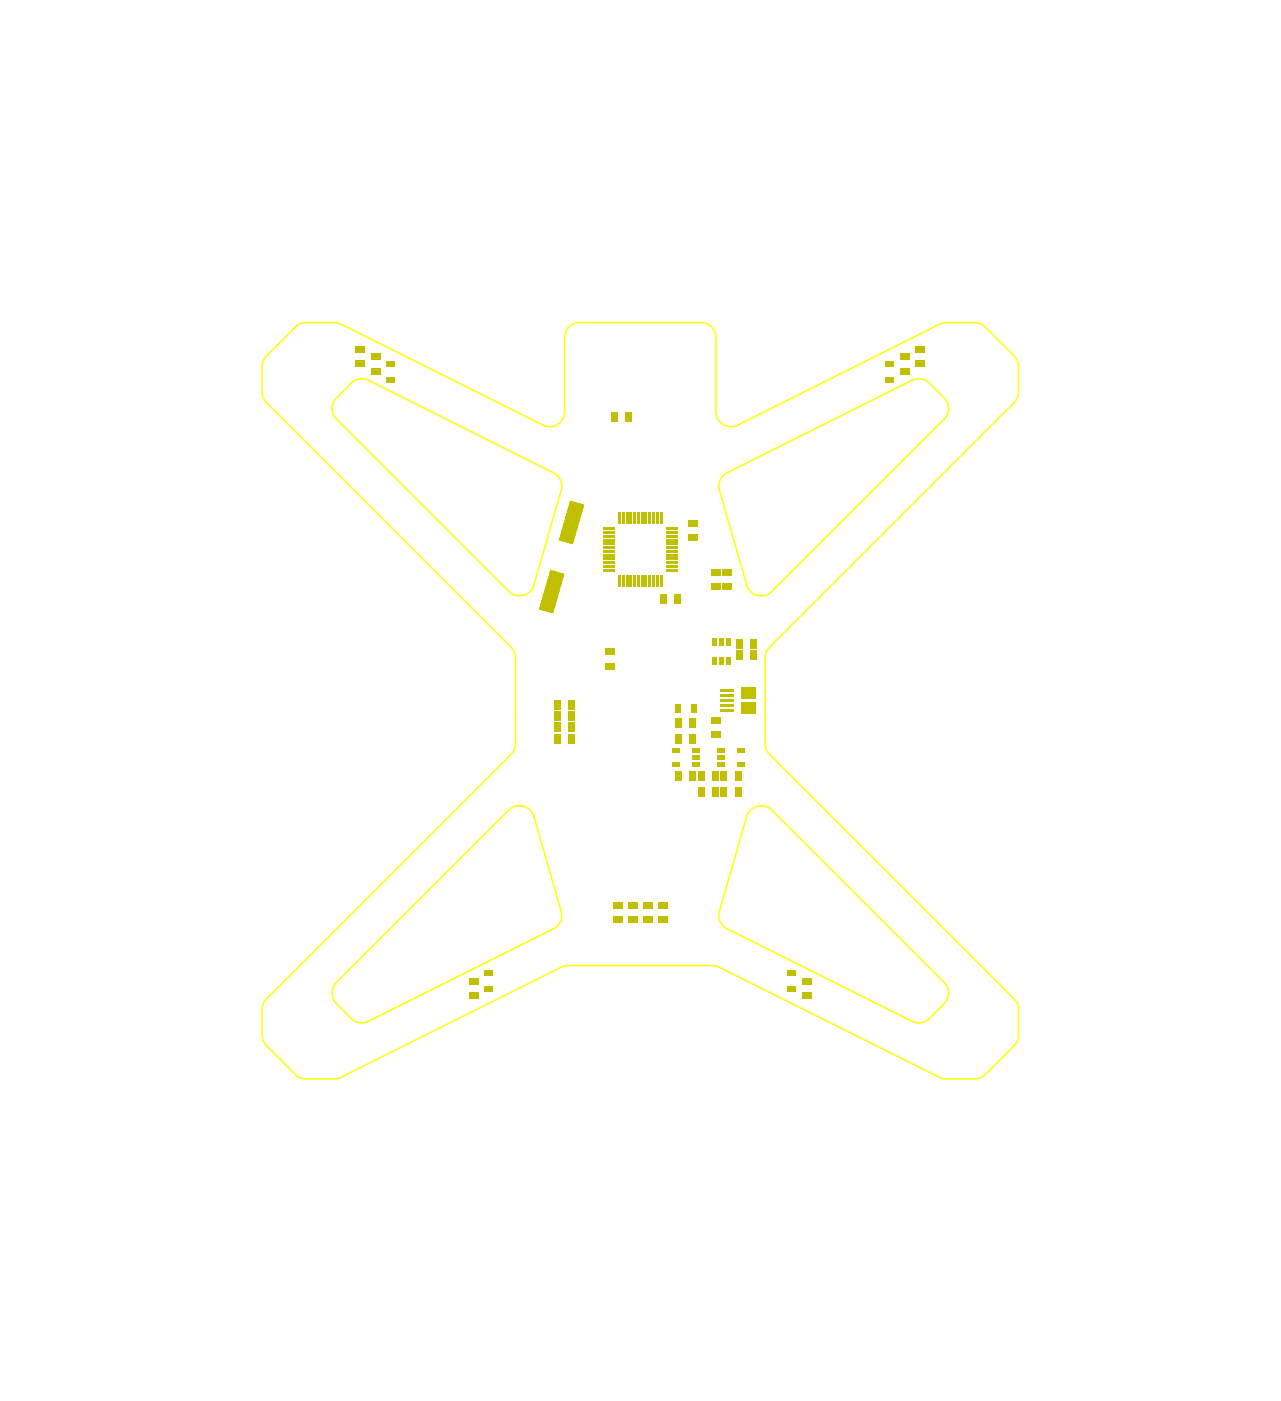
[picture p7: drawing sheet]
<svg xmlns="http://www.w3.org/2000/svg" width="169mm" height="185mm" viewBox="0 0 169 185" stroke-linecap="round" stroke-linejoin="round" font-family="sans-serif">
<g fill="#c0c000">
<path d="M79.7 69.7h1.5v.3h-1.5z"/>
<path d="M79.7 70.2h1.5v.3h-1.5z"/>
<path d="M79.7 70.7h1.5v.3h-1.5z"/>
<path d="M79.7 71.2h1.5v.3h-1.5z"/>
<path d="M79.7 71.7h1.5v.3h-1.5z"/>
<path d="M79.7 72.2h1.5v.3h-1.5z"/>
<path d="M79.7 72.7h1.5v.3h-1.5z"/>
<path d="M79.7 73.2h1.5v.3h-1.5z"/>
<path d="M79.7 73.7h1.5v.3h-1.5z"/>
<path d="M79.7 74.2h1.5v.3h-1.5z"/>
<path d="M79.7 74.7h1.5v.3h-1.5z"/>
<path d="M79.7 75.2h1.5v.3h-1.5z"/>
<path d="M81.7 76.1h.3v1.5h-.3z"/>
<path d="M82.2 76.1h.3v1.5h-.3z"/>
<path d="M82.7 76.1h.3v1.5h-.3z"/>
<path d="M83.2 76.1h.3v1.5h-.3z"/>
<path d="M83.7 76.1h.3v1.5h-.3z"/>
<path d="M84.2 76.1h.3v1.5h-.3z"/>
<path d="M84.7 76.1h.3v1.5h-.3z"/>
<path d="M85.2 76.1h.3v1.5h-.3z"/>
<path d="M85.7 76.1h.3v1.5h-.3z"/>
<path d="M86.2 76.1h.3v1.5h-.3z"/>
<path d="M86.7 76.1h.3v1.5h-.3z"/>
<path d="M87.2 76.1h.3v1.5h-.3z"/>
<path d="M88.1 75.2h1.5v.3h-1.5z"/>
<path d="M88.1 74.7h1.5v.3h-1.5z"/>
<path d="M88.1 74.2h1.5v.3h-1.5z"/>
<path d="M88.1 73.7h1.5v.3h-1.5z"/>
<path d="M88.1 73.2h1.5v.3h-1.5z"/>
<path d="M88.1 72.7h1.5v.3h-1.5z"/>
<path d="M88.1 72.2h1.5v.3h-1.5z"/>
<path d="M88.1 71.7h1.5v.3h-1.5z"/>
<path d="M88.1 71.2h1.5v.3h-1.5z"/>
<path d="M88.1 70.7h1.5v.3h-1.5z"/>
<path d="M88.1 70.2h1.5v.3h-1.5z"/>
<path d="M88.1 69.7h1.5v.3h-1.5z"/>
<path d="M87.2 67.7h.3v1.5h-.3z"/>
<path d="M86.7 67.7h.3v1.5h-.3z"/>
<path d="M86.2 67.7h.3v1.5h-.3z"/>
<path d="M85.7 67.7h.3v1.5h-.3z"/>
<path d="M85.2 67.7h.3v1.5h-.3z"/>
<path d="M84.7 67.7h.3v1.5h-.3z"/>
<path d="M84.2 67.7h.3v1.5h-.3z"/>
<path d="M83.7 67.7h.3v1.5h-.3z"/>
<path d="M83.2 67.7h.3v1.5h-.3z"/>
<path d="M82.7 67.7h.3v1.5h-.3z"/>
<path d="M82.2 67.7h.3v1.5h-.3z"/>
<path d="M81.7 67.7h.3v1.5h-.3z"/>
<path d="M95.5 75.2h1.3v.9h-1.3z"/>
<path d="M95.5 77.1h1.3v.9h-1.3z"/>
<path d="M94 75.2h1.3v.9h-1.3z"/>
<path d="M94 77.1h1.3v.9h-1.3z"/>
<path d="M94.1 86.9h.7v1h-.7z"/>
<path d="M95.1 86.9h.6v1h-.6z"/>
<path d="M96 86.9h.7v1h-.7z"/>
<path d="M96 84.3h.7v1h-.7z"/>
<path d="M95.1 84.3h.6v1h-.6z"/>
<path d="M94.1 84.3h.7v1h-.7z"/>
<path d="M89.1 78.5h.9v1.3h-.9z"/>
<path d="M87.2 78.5h.9v1.3h-.9z"/>
<path d="M95.2 93.7h1.8v.4h-1.8z"/>
<path d="M95.2 93.1h1.8v.4h-1.8z"/>
<path d="M95.2 92.4h1.8v.4h-1.8z"/>
<path d="M95.2 91.8h1.8v.4h-1.8z"/>
<path d="M95.2 91.1h1.8v.4h-1.8z"/>
<path d="M98 92.9h1.9v1.5h-1.9z"/>
<path d="M98 90.9h1.9v1.5h-1.9z"/>
<path d="M99.1 84.5h.9v1.3h-.9z"/>
<path d="M97.2 84.5h.9v1.3h-.9z"/>
<path d="M99.1 86h.9v1.3h-.9z"/>
<path d="M97.2 86h.9v1.3h-.9z"/>
<path d="M94.8 98.9h1v.6h-1z"/>
<path d="M94.8 99.8h1v.7h-1z"/>
<path d="M94.8 100.8h1v.6h-1z"/>
<path d="M97.4 100.8h1v.6h-1z"/>
<path d="M97.4 98.9h1v.6h-1z"/>
<path d="M91.4 100.8h1v.6h-1z"/>
<path d="M91.4 99.8h1v.7h-1z"/>
<path d="M91.4 98.9h1v.6h-1z"/>
<path d="M88.8 98.9h1v.6h-1z"/>
<path d="M88.8 100.8h1v.6h-1z"/>
<path d="M94 94.7h1.3v.9h-1.3z"/>
<path d="M94 96.6h1.3v.9h-1.3z"/>
<path d="M91.1 97h.9v1.3h-.9z"/>
<path d="M89.2 97h.9v1.3h-.9z"/>
<path d="M89.2 102h.9v1.3h-.9z"/>
<path d="M91.1 102h.9v1.3h-.9z"/>
<path d="M97.1 104h.9v1.3h-.9z"/>
<path d="M95.2 104h.9v1.3h-.9z"/>
<path d="M94.1 104h.9v1.3h-.9z"/>
<path d="M92.2 104h.9v1.3h-.9z"/>
<path d="M80.7 54.5h.9v1.3h-.9z"/>
<path d="M82.6 54.5h.9v1.3h-.9z"/>
<path d="M89.2 93.1h.7v1.1h-.7z"/>
<path d="M91.3 93.1h.8v1.1h-.8z"/>
<path d="M91 68.7h1.3v.9h-1.3z"/>
<path d="M91 70.6h1.3v.9h-1.3z"/>
<path d="M91.1 95h.9v1.3h-.9z"/>
<path d="M89.2 95h.9v1.3h-.9z"/>
<path d="M97.1 102h.9v1.3h-.9z"/>
<path d="M95.2 102h.9v1.3h-.9z"/>
<path d="M80 85.7h1.3v.9h-1.3z"/>
<path d="M80 87.6h1.3v.9h-1.3z"/>
<path d="M73.2 94h.9v1.3h-.9z"/>
<path d="M75.1 94h.9v1.3h-.9z"/>
<path d="M73.2 97h.9v1.3h-.9z"/>
<path d="M75.1 97h.9v1.3h-.9z"/>
<path d="M83 121.1h1.3v.9h-1.3z"/>
<path d="M83 119.2h1.3v.9h-1.3z"/>
<path d="M81 119.2h1.3v.9h-1.3z"/>
<path d="M81 121.1h1.3v.9h-1.3z"/>
<path d="M92.2 102h.9v1.3h-.9z"/>
<path d="M94.1 102h.9v1.3h-.9z"/>
<path d="M87 119.2h1.3v.9h-1.3z"/>
<path d="M87 121.1h1.3v.9h-1.3z"/>
<path d="M85 121.1h1.3v.9h-1.3z"/>
<path d="M85 119.2h1.3v.9h-1.3z"/>
<path d="M75.1 92.5h.9v1.3h-.9z"/>
<path d="M73.2 92.5h.9v1.3h-.9z"/>
<path d="M75.1 95.5h.9v1.3h-.9z"/>
<path d="M73.2 95.5h.9v1.3h-.9z"/>
<path d="M47 45.7h1.3v.9h-1.3z"/>
<path d="M47 47.6h1.3v.9h-1.3z"/>
<path d="M49 46.7h1.3v.9h-1.3z"/>
<path d="M49 48.6h1.3v.9h-1.3z"/>
<path d="M51.1 47.7h1.1v.7h-1.1z"/>
<path d="M51.1 49.8h1.1v.8h-1.1z"/>
<path d="M121 45.7h1.3v.9h-1.3z"/>
<path d="M121 47.6h1.3v.9h-1.3z"/>
<path d="M117.1 47.7h1.1v.7h-1.1z"/>
<path d="M117.1 49.8h1.1v.8h-1.1z"/>
<path d="M119 46.7h1.3v.9h-1.3z"/>
<path d="M119 48.6h1.3v.9h-1.3z"/>
<path d="M104.1 128.2h1.1v.7h-1.1z"/>
<path d="M104.1 130.3h1.1v.8h-1.1z"/>
<path d="M106 131.1h1.3v.9h-1.3z"/>
<path d="M106 129.2h1.3v.9h-1.3z"/>
<path d="M64.1 128.2h1.1v.7h-1.1z"/>
<path d="M64.1 130.3h1.1v.8h-1.1z"/>
<path d="M62 131.1h1.3v.9h-1.3z"/>
<path d="M62 129.2h1.3v.9h-1.3z"/>
</g>
<g fill="#c0c000">
<path d="M72.7 75.3l1.9 .5-1.5 5.3-1.9-.5z" fill-rule="evenodd"/>
<path d="M75.3 66.1l2 .6-1.6 5.3-1.9-.6z" fill-rule="evenodd"/>
</g>
<path d="M44.5 52.6l1.9-2a2 2 0 0 1 2.3-.3l24.4 12.2a1.98 1.98 0 0 1 1.1 2.3l-3.6 12.5a2 2 0 0 1-3.4 .9l-22.7-22.8a1.99 1.99 0 0 1 0-2.8zM97.5 56.2l26.7-13.4 .9-.2h3.7a1.96 1.96 0 0 1 1.4 .6l3.8 3.8a1.96 1.96 0 0 1 .6 1.5v3.3a1.96 1.96 0 0 1-.6 1.4l-32.3 32.3a1.96 1.96 0 0 0-.6 1.5v11.3a1.96 1.96 0 0 0 .6 1.4l32.3 32.3a1.96 1.96 0 0 1 .6 1.5v3.3a1.96 1.96 0 0 1-.6 1.4l-3.8 3.8a1.96 1.96 0 0 1-1.4 .6h-3.7l-.9-.2-29.1-14.6-.9-.2h-19.1l-.6 .1-29.4 14.7-.9 .2h-3.7a1.96 1.96 0 0 1-1.5-.6l-3.8-3.8a1.96 1.96 0 0 1-.6-1.4v-3.3a1.96 1.96 0 0 1 .6-1.5l32.3-32.3a1.96 1.96 0 0 0 .6-1.4v-11.3a1.96 1.96 0 0 0-.6-1.5l-32.3-32.3a1.96 1.96 0 0 1-.6-1.4v-3.3a1.96 1.96 0 0 1 .6-1.5l3.8-3.8a1.96 1.96 0 0 1 1.5-.6h3.7l.9 .2 26.6 13.4a1.99 1.99 0 0 0 2.9-1.8v-9.8a1.98 1.98 0 0 1 2-2h16a1.98 1.98 0 0 1 2 2v9.8a1.99 1.99 0 0 0 2.9 1.8M95.4 63l.7-.5 24.4-12.2a2.01 2.01 0 0 1 2.3 .3l2 2a1.99 1.99 0 0 1 0 2.8l-22.8 22.8a2 2 0 0 1-3.3-.9l-3.6-12.6a2.03 2.03 0 0 1 .3-1.7zM99.2 107.1a2.01 2.01 0 0 1 2.8 0l22.8 22.8a1.99 1.99 0 0 1 0 2.8l-2 1.9a2 2 0 0 1-2.3 .4l-24.4-12.2a1.98 1.98 0 0 1-1-2.4l3.6-12.4 .2-.5zM44.5 129.9l22.7-22.8a2 2 0 0 1 3.4 .9l3.6 12.4a1.98 1.98 0 0 1-1.1 2.4l-24.4 12.2a2.01 2.01 0 0 1-2.3-.4l-1.9-1.9a1.99 1.99 0 0 1 0-2.8z" fill="none" stroke="#ff0" stroke-width=".2"/>
</svg>
